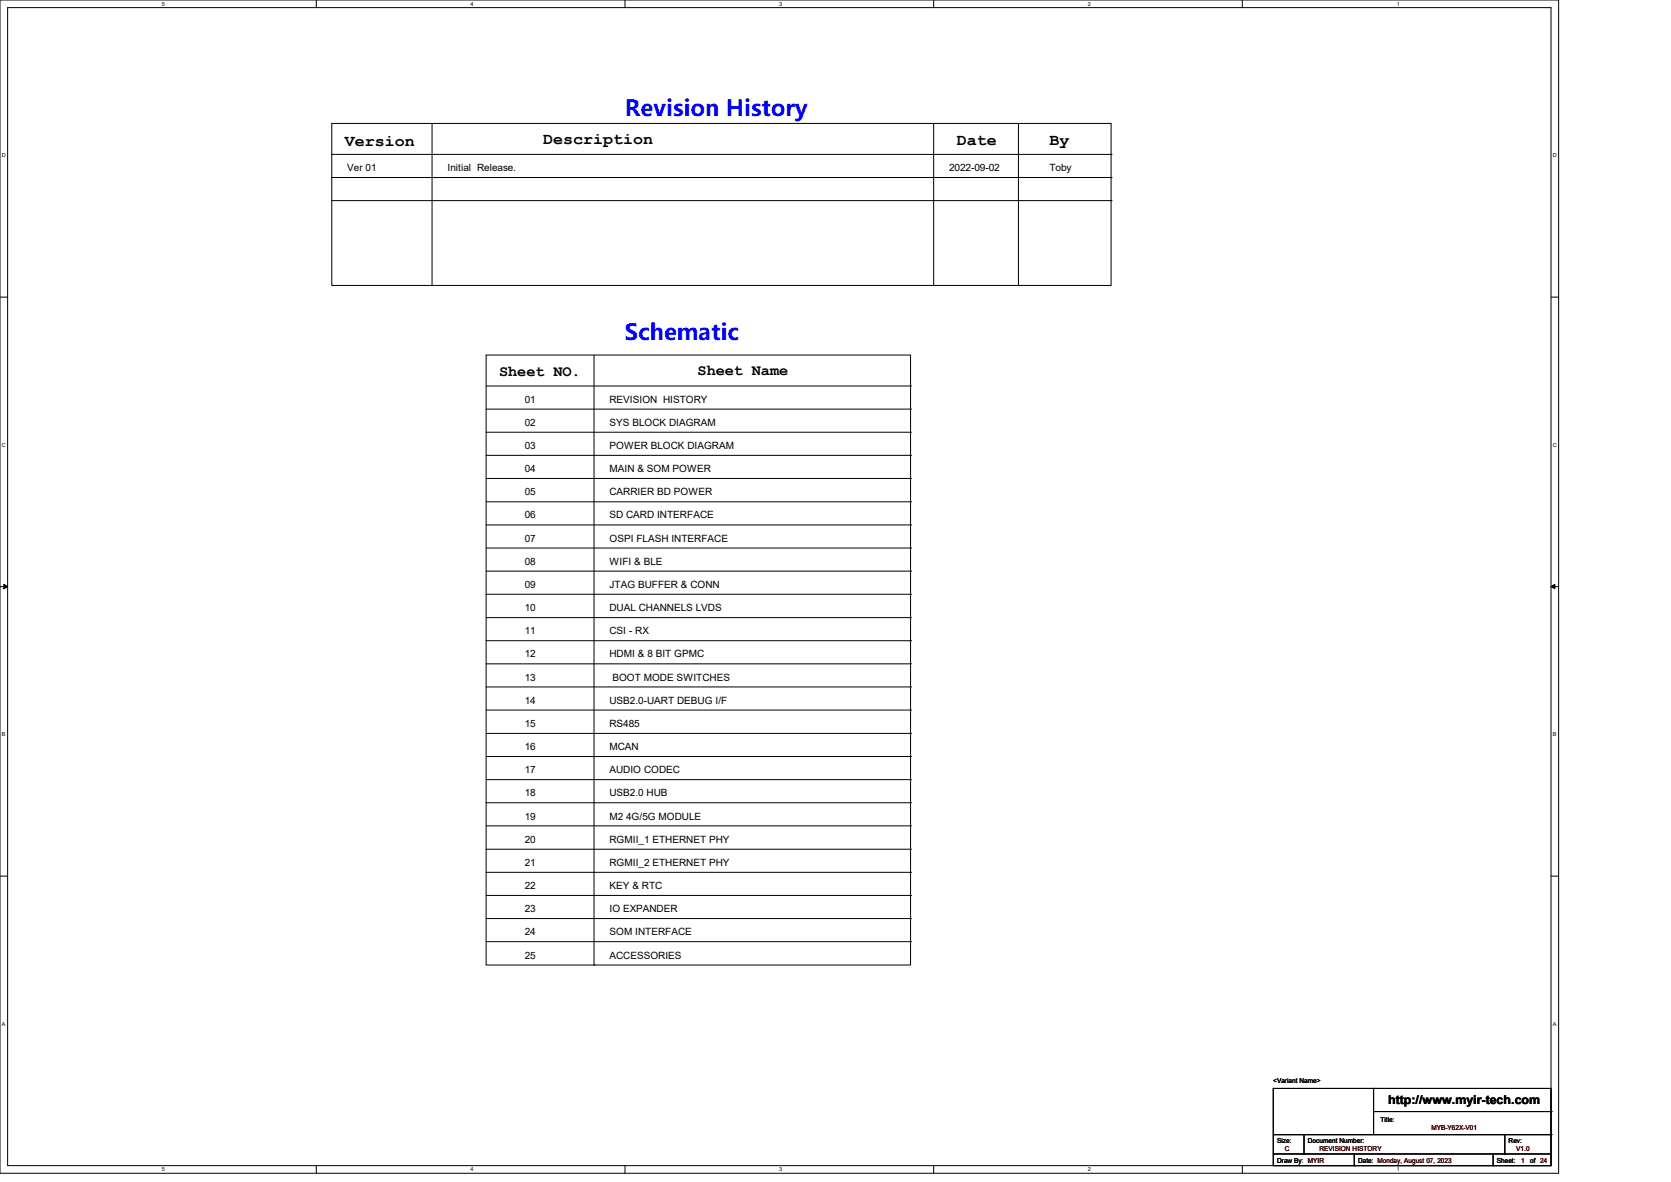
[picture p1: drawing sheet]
<svg xmlns="http://www.w3.org/2000/svg" width="297mm" height="210mm" viewBox="0 0 297 210" stroke-linecap="round" stroke-linejoin="round" font-family="sans-serif">
<defs><g id="words">
<g font-size="3.9" fill="#00f">
<text x="111.1" y="20.6">Revision History</text>
<text x="111.1" y="60.4">Schematic</text>
</g>
<g font-size="2.9">
<text x="61.3" y="25.9">Version</text>
<text x="96.6" y="25.6">Description</text>
<text x="170.1" y="25.7">Date</text>
<text x="186.5" y="25.7">By</text>
</g>
<g font-size="2.7">
<text x="88.7" y="66.9">Sheet NO.</text>
<text x="124" y="66.6">Sheet Name</text>
</g>
<text font-size="2.2" x="246.7" y="196.2">http://www.myir-tech.com</text>
<g font-size="1.8">
<text x="61.7" y="30.4">Ver 01</text>
<text x="79.5" y="30.4">Initial Release.</text>
<text x="168.7" y="30.4">2022-09-02</text>
<text x="186.5" y="30.4">Toby</text>
<text x="93.3" y="71.5">01</text>
<text x="108.3" y="71.5">REVISION HISTORY</text>
<text x="93.3" y="75.6">02</text>
<text x="108.3" y="75.6">SYS BLOCK DIAGRAM</text>
<text x="93.3" y="79.8">03</text>
<text x="93.3" y="83.9">04</text>
<text x="108.3" y="79.8">POWER BLOCK DIAGRAM</text>
<text x="108.3" y="83.9">MAIN &amp; SOM POWER</text>
<text x="93.3" y="88">05</text>
<text x="108.3" y="88">CARRIER BD POWER</text>
<text x="93.3" y="92.1">06</text>
<text x="108.3" y="92.1">SD CARD INTERFACE</text>
<text x="93.3" y="96.2">07</text>
<text x="93.3" y="100.3">08</text>
<text x="108.3" y="96.2">OSPI FLASH INTERFACE</text>
<text x="108.3" y="100.3">WIFI &amp; BLE</text>
<text x="93.3" y="104.5">09</text>
<text x="108.3" y="104.5">JTAG BUFFER &amp; CONN</text>
<text x="93.3" y="108.6">10</text>
<text x="93.3" y="112.7">11</text>
<text x="108.3" y="108.6">DUAL CHANNELS LVDS</text>
<text x="108.3" y="112.7">CSI - RX</text>
<text x="93.3" y="116.8">12</text>
<text x="108.3" y="116.8">HDMI &amp; 8 BIT GPMC</text>
<text x="93.3" y="120.9">13</text>
<text x="93.3" y="125.1">14</text>
<text x="108.3" y="125.1">USB2.0-UART DEBUG I/F</text>
<text x="108.8" y="120.9">BOOT MODE SWITCHES</text>
<text x="93.3" y="129.2">15</text>
<text x="108.3" y="129.2">RS485</text>
<text x="93.3" y="133.3">16</text>
<text x="93.3" y="137.4">17</text>
<text x="108.3" y="137.4">AUDIO CODEC</text>
<text x="108.3" y="133.3">MCAN</text>
<text x="93.3" y="141.5">18</text>
<text x="108.3" y="141.5">USB2.0 HUB</text>
<text x="93.3" y="145.6">19</text>
<text x="93.3" y="149.7">20</text>
<text x="108.3" y="149.7">RGMII_1 ETHERNET PHY</text>
<text x="108.3" y="145.6">M2</text>
<text x="111.3" y="145.6">4G/5G MODULE</text>
<text x="93.3" y="153.8">21</text>
<text x="108.3" y="153.8">RGMII_2 ETHERNET PHY</text>
<text x="93.3" y="157.9">22</text>
<text x="108.3" y="157.9">KEY &amp; RTC</text>
<text x="93.3" y="162.1">23</text>
<text x="93.3" y="166.2">24</text>
<text x="108.3" y="166.2">SOM INTERFACE</text>
<text x="108.3" y="162.1">IO EXPANDER</text>
<text x="93.3" y="170.3">25</text>
<text x="108.3" y="170.3">ACCESSORIES</text>
</g>
<g font-size="1.2">
<text x="226.3" y="192.4">&lt;Variant Name&gt;</text>
<text x="227" y="203">Size:</text>
<text x="232.5" y="203">Document Number:</text>
<text x="245.4" y="199.3">Title:</text>
<text x="268.1" y="203">Rev:</text>
<text x="227" y="206.6">Draw By: MYIR</text>
<text x="241.4" y="206.6">Date: Monday, August 07, 2023</text>
<text x="266.1" y="206.6">Sheet:</text>
<text x="272" y="206.6">of 24</text>
</g>
<g font-size="1.2" fill="#800000">
<text x="254.4" y="200.7">MYB-Y62X-V01</text>
<text x="228.3" y="204.6">C</text>
<text x="234.5" y="204.6">REVISION HISTORY</text>
<text x="269.5" y="204.6">V1.0</text>
<text x="270.3" y="206.6">1</text>
</g>
<g font-size="1">
<text x="28.8" y="1">5</text>
<text x="83.7" y="1">4</text>
<text x="138.5" y="1">3</text>
<text x="193.4" y="1">2</text>
<text x="248.2" y="1">1</text>
<text x=".3" y="27.9">D</text>
<text x="276" y="27.9">D</text>
<text x=".3" y="79.4">C</text>
<text x="276" y="79.4">C</text>
<text x=".3" y="130.8">B</text>
<text x="276" y="130.8">B</text>
<text x=".3" y="182.2">A</text>
<text x="276" y="182.2">A</text>
<text x="28.8" y="208.1">5</text>
<text x="83.7" y="208.1">4</text>
<text x="138.5" y="208.1">3</text>
<text x="193.4" y="208.1">2</text>
<text x="248.2" y="208.1">1</text>
</g>
</g></defs>
<g fill="none" stroke="#000" stroke-width=".18">
<path d="M0 0h277v208.4h-277zM1.4 1.4h274.3v205.7h-274.3zM56.2 0v1.4M111.1 0v1.4M165.9 0v1.4M220.8 0v1.4M59 21.9h138.5v28.8h-138.5zM59 27.4h138.5M59 31.5h138.5M59 35.6h138.5M76.8 21.9v28.8M165.9 21.9v28.8"/>
<path d="M181 21.9v28.8M197.5 27.4h.1M197.5 31.5h.1M197.5 35.6h.1M0 52.8h1.4M76.8 50.7h.1M165.9 50.7h.1M181 50.7h.1M275.7 52.8h1.3M86.4 63.1h75.4v108.3h-75.4zM86.4 68.6h75.4M86.4 72.7h75.4"/>
<path d="M86.4 76.8h75.4M105.6 63.1v108.3M161.8 68.6h.1M161.8 72.7h.1M161.8 76.8h.1M86.4 80.9h75.4M86.4 85h75.4M86.4 89.2h75.4M86.4 93.3h75.4M86.4 97.4h75.4M161.8 80.9h.1M161.8 85h.1"/>
<path d="M161.8 89.2h.1M161.8 93.3h.1M161.8 97.4h.1M0 104.2h1.4M.7 103.8l.7 .4-.7 .4zM86.4 101.5h75.4M86.4 105.6h75.4M86.4 109.7h75.4M86.4 113.8h75.4M86.4 117.9h75.4M161.8 101.5h.1M161.8 105.6h.1"/>
<path d="M161.8 109.7h.1M161.8 113.8h.1M161.8 117.9h.1M275.7 104.2l.7-.4v.8zM275.7 104.2h1.3M86.4 122h75.4M86.4 126.2h75.4M86.4 130.3h75.4M86.4 134.4h75.4M86.4 138.5h75.4M161.8 122h.1M161.8 126.2h.1"/>
<path d="M161.8 130.3h.1M161.8 134.4h.1M161.8 138.5h.1M0 155.7h1.4M86.4 142.6h75.4M86.4 146.7h75.4M86.4 150.9h75.4M86.4 155h75.4M86.4 159.1h75.4M161.8 142.6h.1M161.8 146.7h.1M161.8 150.9h.1"/>
<path d="M161.8 155h.1M161.8 159.1h.1M275.7 155.7h1.3M86.4 163.2h75.4M86.4 167.3h75.4M105.6 171.4h.1M161.8 163.2h.1M161.8 167.3h.1M226.3 193.4h49.4v13.7h-49.4zM244.1 193.4h.1M244.1 193.4v8.2M244.1 197.5h31.6"/>
<path d="M275.7 197.5h.1M56.2 207.1v1.3M111.1 207.1v1.3M165.9 207.1v1.3M220.8 207.1v1.3M226.3 205h.1M226.3 205h49.4M226.3 201.6h49.4M231.8 205h.1M231.8 201.6v3.4M240.7 207.1h.1M240.7 205v2.1"/>
<path d="M265.4 207.1h.1M265.4 205v2.1M267.5 205h.1M267.5 201.6v3.4M275.7 201.6h.1"/>
</g>
<path d="M.7 103.8l.7 .4-.7 .4zM275.7 104.2l.7-.4v.8z" fill="#000"/>
<use href="#words"/>
</svg>
